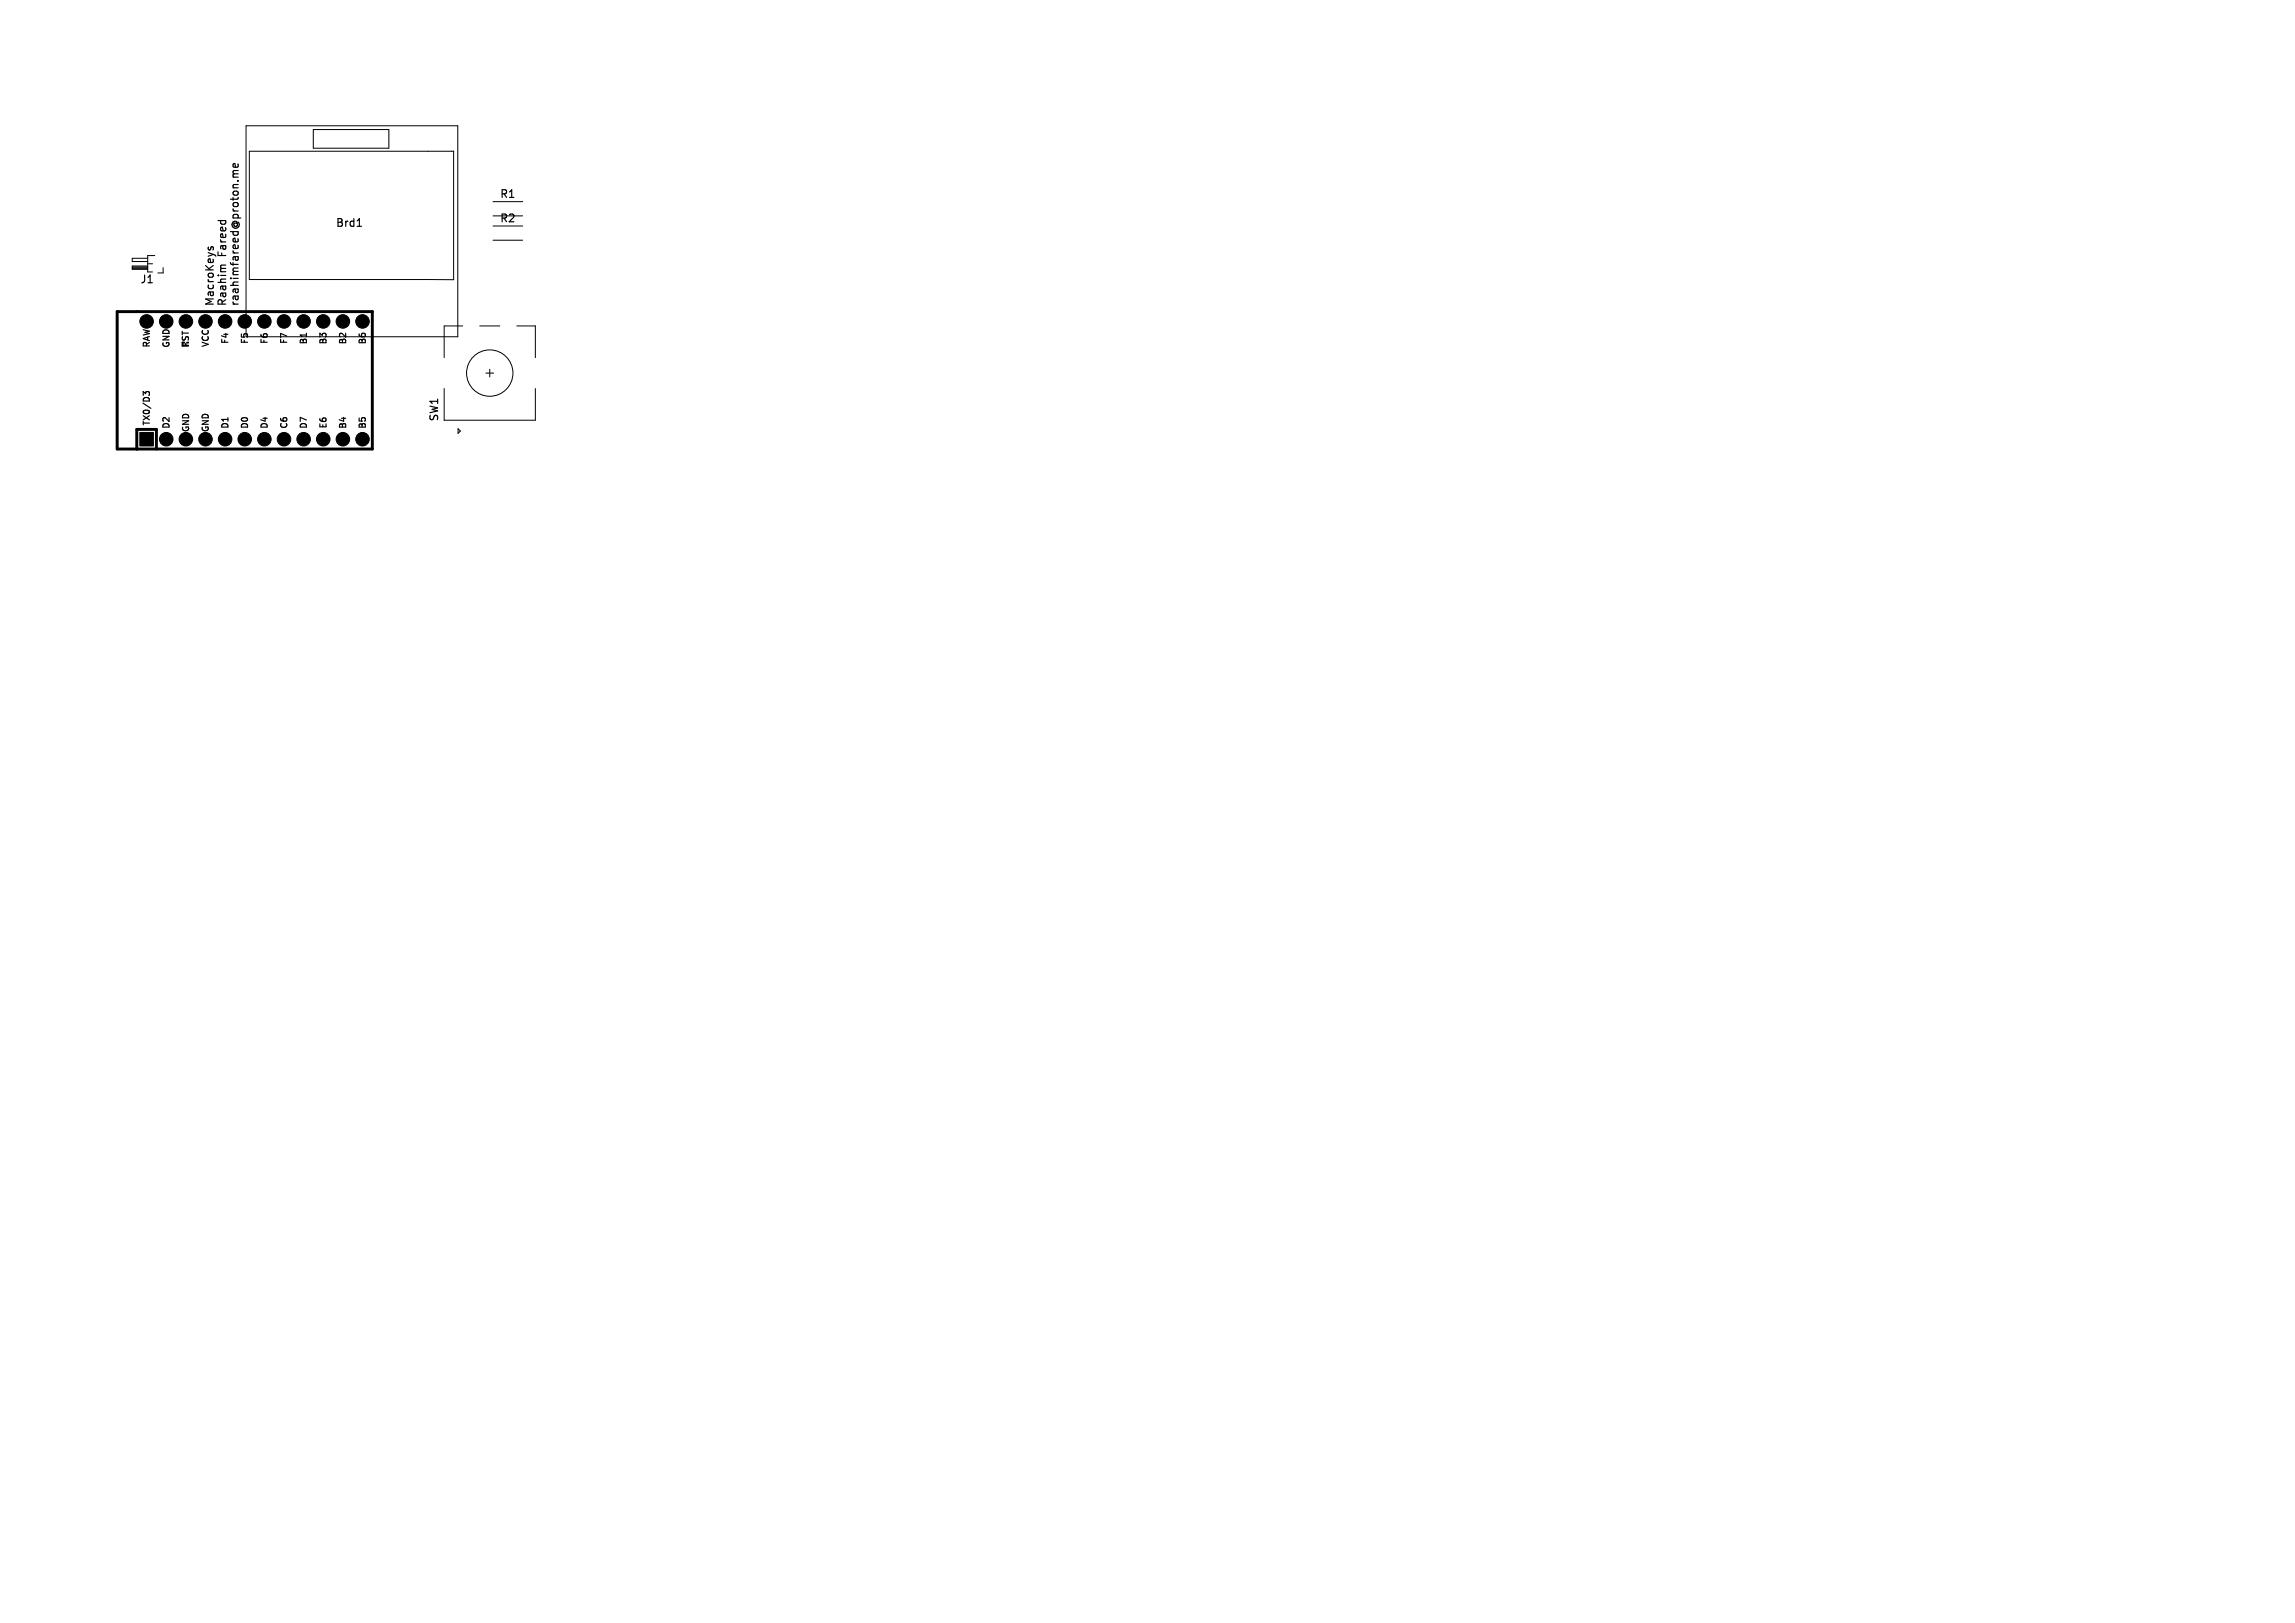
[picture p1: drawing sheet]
<svg xmlns="http://www.w3.org/2000/svg" width="297mm" height="210mm" viewBox="0 0 297 210" stroke-linecap="round" stroke-linejoin="round" font-family="sans-serif">
<defs><g id="words">
<g font-size="1.4">
<text x="43.4" y="29.6">Brd1</text>
<text x="64.6" y="29">R2</text>
<text x="64.6" y="25.8">R1</text>
<text x="29.3" y="33.2" transform="rotate(-90 29.3 33.2)">Fareed</text>
<text x="18.1" y="36.9">J1</text>
<text x="27.7" y="39.7" transform="rotate(-90 27.7 39.7)">MacroKeys</text>
<text x="29.3" y="39.7" transform="rotate(-90 29.3 39.7)">Raahim</text>
<text x="31" y="39.7" transform="rotate(-90 31 39.7)">raahimfareed@proton.me</text>
<text x="56.9" y="54.6" transform="rotate(-90 56.9 54.6)">SW1</text>
</g>
<g font-size="1.1">
<text x="19.6" y="45.1" transform="rotate(-90 19.6 45.1)">RAW</text>
<text x="22.1" y="45.1" transform="rotate(-90 22.1 45.1)">GND</text>
<text x="24.6" y="44.3" transform="rotate(-90 24.6 44.3)">ST</text>
<text x="27.2" y="45" transform="rotate(-90 27.2 45)">VCC</text>
<text x="29.8" y="44.6" transform="rotate(-90 29.8 44.6)">F4</text>
<text x="32.3" y="44.6" transform="rotate(-90 32.3 44.6)">F5</text>
<text x="34.8" y="44.6" transform="rotate(-90 34.8 44.6)">F6</text>
<text x="37.4" y="44.6" transform="rotate(-90 37.4 44.6)">F7</text>
<text x="39.9" y="44.7" transform="rotate(-90 39.9 44.7)">B1</text>
<text x="42.5" y="44.7" transform="rotate(-90 42.5 44.7)">B3</text>
<text x="45" y="44.7" transform="rotate(-90 45 44.7)">B2</text>
<text x="47.5" y="44.7" transform="rotate(-90 47.5 44.7)">B6</text>
<text x="19.6" y="55.2" transform="rotate(-90 19.6 55.2)">TX0/D3</text>
<text x="22.1" y="55.6" transform="rotate(-90 22.1 55.6)">D2</text>
<text x="24.7" y="56" transform="rotate(-90 24.7 56)">GND</text>
<text x="27.2" y="56" transform="rotate(-90 27.2 56)">GND</text>
<text x="29.8" y="55.6" transform="rotate(-90 29.8 55.6)">D1</text>
<text x="32.3" y="55.6" transform="rotate(-90 32.3 55.6)">D0</text>
<text x="34.8" y="55.6" transform="rotate(-90 34.8 55.6)">D4</text>
<text x="37.4" y="55.6" transform="rotate(-90 37.4 55.6)">C6</text>
<text x="39.9" y="55.6" transform="rotate(-90 39.9 55.6)">D7</text>
<text x="42.5" y="55.6" transform="rotate(-90 42.5 55.6)">E6</text>
<text x="45" y="55.6" transform="rotate(-90 45 55.6)">B4</text>
<text x="47.5" y="55.6" transform="rotate(-90 47.5 55.6)">B5</text>
</g>
</g></defs>
<path d="M27 32v.3M27.2 32.3l.1-.3 .2-.1 .1 .2v.3M29.2 34.3h-.5l-.2 .3M30.2 22.9h.6M30.3 22.5l-.1 .1 .1 .3M30.3 22.5h.5M30.7 23.4h.1M30.8 21.2v.3l-.1 .1h-.5v-.4h.2l.1 .4M30.8 22.1h-.6v.3l.1 .1M46.2 29.3h.6M19.3 51.1v-.3v-.1h-.4l-.1 .2-.3-.2v.5M39.7 43.1v.5" fill="none" stroke="#000" stroke-width=".15"/>
<g fill="none" stroke="#000" stroke-width=".13">
<path d="M31.8 16.3h27.4v27.3h-27.4zM32.3 19.6h26.4v16.6h-26.4zM40.5 16.8h9.8v2.4h-9.8zM17.1 34.8h2M17.1 34.7h2M17.1 34.5h2M19.1 34.1h.6M19.1 34.4h-2v.4h2M19.1 33.4h-2v.4h2M20 33.1h-.9v2.1h.6M21.1 34.6v.7h-.7M63.8 31.1h3.8"/>
<path d="M63.8 29.2h3.8M63.8 27.9h3.8M63.8 26.1h3.8M57.5 50.3v4.1h11.8v-4.1M59.3 55.5l.3 .3-.3 .3zM59.9 42.2h-2.4v4.1M62.1 42.2h2.6M62.9 48.3h1M63.4 47.8v1M66.9 42.2h2.4v4.1"/>
<circle cx="63.4" cy="48.3" r="3"/>
</g>
<path d="M15.2 40.3h33v17.8h-33zM17.7 58.1v-2.5h2.5v2.5" fill="none" stroke="#000" stroke-width=".38"/>
<path d="M23.6 44.3h.1v.5h-.1zM23.6 44.7h.8v.1h-.8z" fill="#000" stroke="#000" stroke-width=".15"/>
<g fill="#000" stroke="#000" stroke-width=".13">
<path d="M18.1 56h1.7v1.7h-1.7z"/>
<circle cx="19" cy="41.6" r=".88"/>
<circle cx="21.5" cy="41.6" r=".88"/>
<circle cx="21.5" cy="56.8" r=".88"/>
<circle cx="24.1" cy="41.6" r=".88"/>
<circle cx="24.1" cy="56.8" r=".88"/>
<circle cx="26.6" cy="56.8" r=".88"/>
<circle cx="26.6" cy="41.6" r=".88"/>
<circle cx="29.1" cy="56.8" r=".88"/>
<circle cx="29.1" cy="41.6" r=".88"/>
<circle cx="31.7" cy="56.8" r=".88"/>
<circle cx="31.7" cy="41.6" r=".88"/>
<circle cx="34.2" cy="56.8" r=".88"/>
<circle cx="34.2" cy="41.6" r=".88"/>
<circle cx="36.8" cy="56.8" r=".88"/>
<circle cx="36.8" cy="41.6" r=".88"/>
<circle cx="39.3" cy="56.8" r=".88"/>
<circle cx="39.3" cy="41.6" r=".88"/>
<circle cx="41.8" cy="56.8" r=".88"/>
<circle cx="41.8" cy="41.6" r=".88"/>
<circle cx="44.4" cy="41.6" r=".88"/>
<circle cx="44.4" cy="56.8" r=".88"/>
<circle cx="46.9" cy="56.8" r=".88"/>
<circle cx="46.9" cy="41.6" r=".88"/>
</g>
<use href="#words"/>
</svg>
